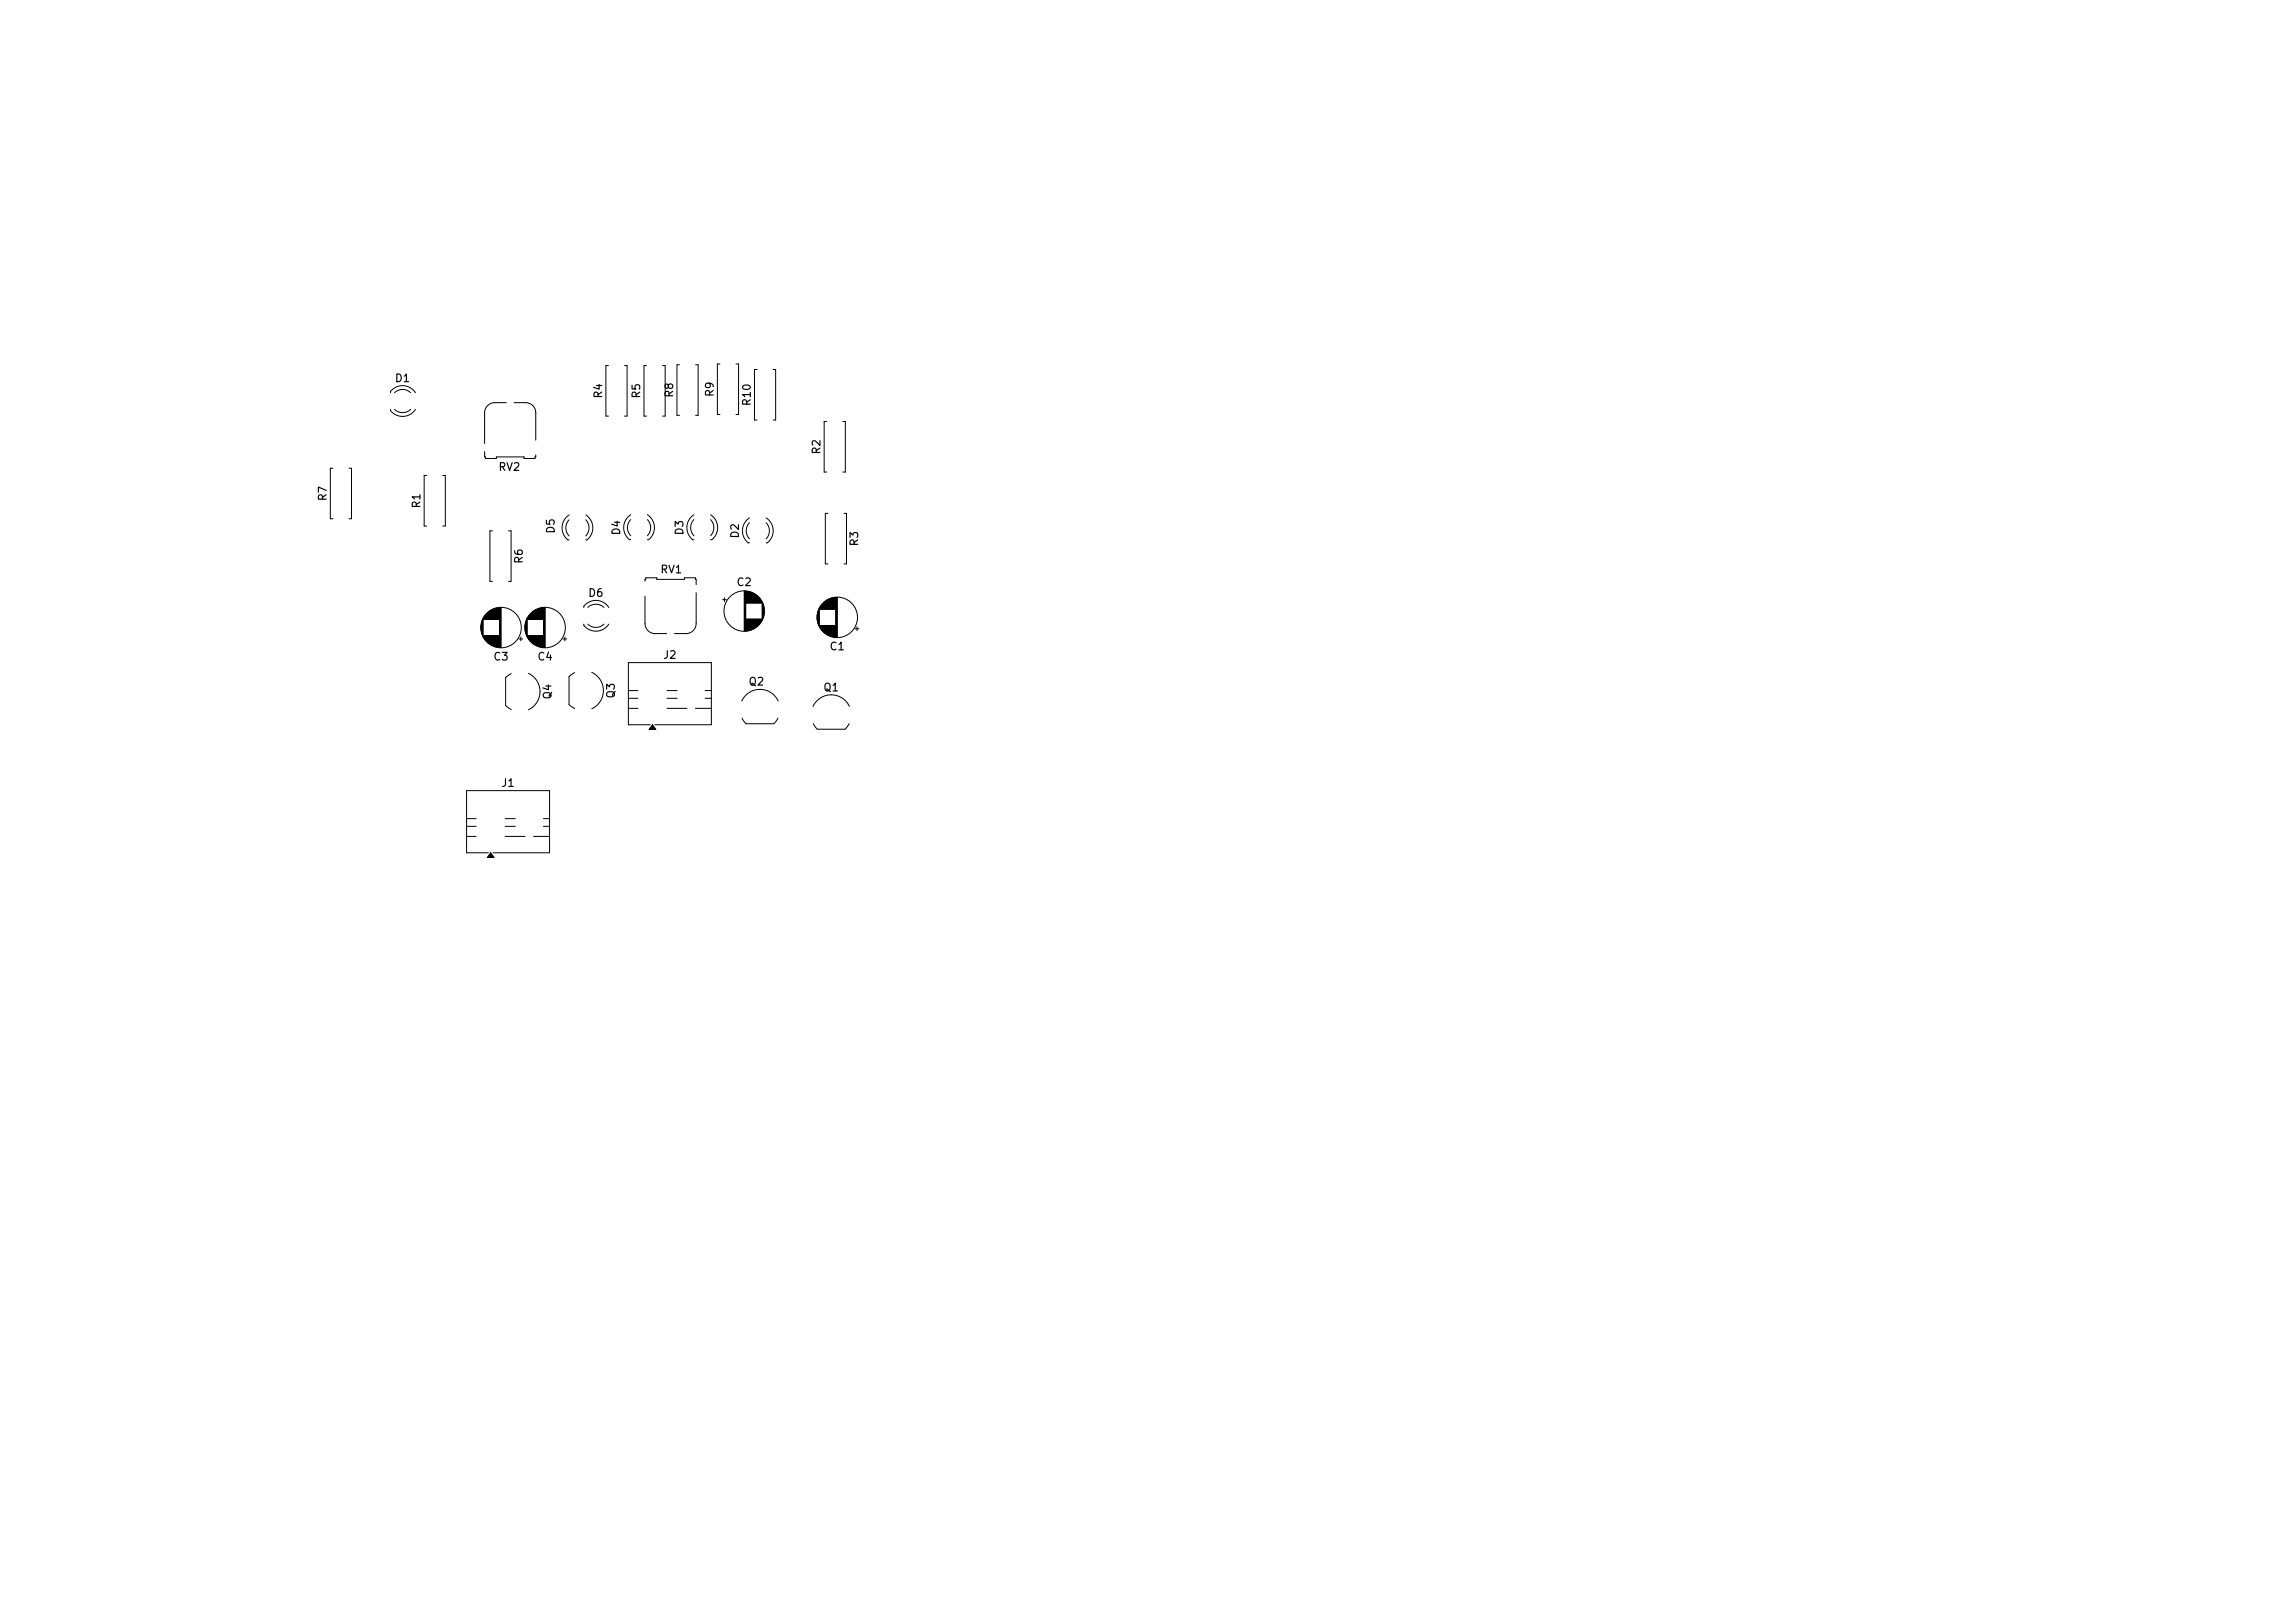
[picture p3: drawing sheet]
<svg xmlns="http://www.w3.org/2000/svg" width="297mm" height="210mm" viewBox="0 0 297 210" stroke-linecap="round" stroke-linejoin="round" font-family="sans-serif">
<defs><g id="words">
<g font-size="1">
<text x="51" y="49.7">D1</text>
<text x="78.2" y="51.6" transform="rotate(-90 78.2 51.6)">R4</text>
<text x="83.1" y="51.6" transform="rotate(-90 83.1 51.6)">R5</text>
<text x="87.4" y="51.5" transform="rotate(-90 87.4 51.5)">R8</text>
<text x="92.6" y="51.4" transform="rotate(-90 92.6 51.4)">R9</text>
<text x="97.4" y="52.6" transform="rotate(-90 97.4 52.6)">R10</text>
<text x="106.4" y="58.9" transform="rotate(-90 106.4 58.9)">R2</text>
<text x="42.5" y="64.9" transform="rotate(-90 42.5 64.9)">R7</text>
<text x="54.6" y="65.9" transform="rotate(-90 54.6 65.9)">R1</text>
<text x="64.4" y="61.2">RV2</text>
<text x="72" y="69.1" transform="rotate(-90 72 69.1)">D5</text>
<text x="80.5" y="69.4" transform="rotate(-90 80.5 69.4)">D4</text>
<text x="88.7" y="69.4" transform="rotate(-90 88.7 69.4)">D3</text>
<text x="95.9" y="69.8" transform="rotate(-90 95.9 69.8)">D2</text>
<text x="111.3" y="70.8" transform="rotate(-90 111.3 70.8)">R3</text>
<text x="67.9" y="73" transform="rotate(-90 67.9 73)">R6</text>
<text x="76" y="77.5">D6</text>
<text x="85.4" y="74.4">RV1</text>
<text x="95.2" y="76.1">C2</text>
<text x="63.8" y="85.7">C3</text>
<text x="69.5" y="85.7">C4</text>
<text x="85.7" y="85.5">J2</text>
<text x="96.8" y="88.9">Q2</text>
<text x="106.5" y="89.7">Q1</text>
<text x="107.3" y="84.4">C1</text>
<text x="71.6" y="90.6" transform="rotate(-90 71.6 90.6)">Q4</text>
<text x="79.8" y="90.5" transform="rotate(-90 79.8 90.5)">Q3</text>
<text x="64.8" y="102.1">J1</text>
</g>
</g></defs>
<g fill="none" stroke="#000" stroke-width=".13">
<path d="M50.5 53v.1a1.99 1.99 0 0 0 3.3-.1M51.1 50.8a1.5 1.5 0 0 1 2 0M51.1 53a1.5 1.5 0 0 0 2 0M53.8 50.8a1.99 1.99 0 0 0-3.3-.1v.1M62.7 58.4v.7h.1v.2h1.4v-.2h3.6v.2h1.4l.1-.4M65.5 52.1h-1.5a1.31 1.31 0 0 0-1.3 1.3v4M66.5 52.1h1.5a1.31 1.31 0 0 1 1.3 1.3v3.6M78.7 47.3h-.3v6.5h.3M80.8 47.3h.4v6.5h-.4M83.7 47.3h-.4v6.5h.4M85.7 47.3h.4v6.5h-.4M87.9 47.2h-.3v6.5h.3"/>
<path d="M90 47.2h.3v6.5h-.3M93.2 47.1h-.4v6.5h.4M95.2 47.1h.4v6.5h-.4M98 47.8h-.4v6.5h.4M100 47.8h.4v6.5h-.4M107 54.5h-.3v6.6h.3M109.1 54.5h.3v6.6h-.3M43.1 60.6h-.4v6.5h.4M45.2 60.6h.3v6.5h-.3M55.2 61.5h-.3v6.6h.3M57.3 61.5h.3v6.6h-.3M62.6 80v.2"/>
<path d="M62.6 79.9v.3M62.6 79.8v.4M62.7 79.8v.4M62.7 79.7v.5M62.8 79.7v.5M62.8 79.6v.6M62.9 79.5v.7M63 79.4v.8M63 79.3v.9M63.1 79.3v.9M63.2 79.2v1M63.3 79.1v1.1"/>
<path d="M63.4 79.1v1.1M63.4 79v1.2M63.5 79v1.2M63.6 79v1.2M63.6 78.9v1.3M63.7 78.9v1.3M63.7 68.7h-.3v6.5h.3M63.8 78.9v1.3M63.8 78.8v1.4M63.9 78.8v1.4M64 78.8v1.4M64 78.7v1.5"/>
<path d="M64.1 78.7v1.5M64.2 78.7v1.5M64.3 78.7v1.5M64.4 78.7v1.5M64.5 78.6v1.6M64.6 78.6v1.6M64.6 78.6v5.2M64.7 78.6v5.2M64.8 78.6v5.2M65.8 68.7h.3v6.5h-.3M68.3 80v.2M68.3 79.9v.3"/>
<path d="M68.3 79.8v.4M68.4 79.8v.4M68.4 79.7v.5M68.5 79.7v.5M68.5 79.6v.6M68.6 79.5v.7M68.7 79.4v.8M68.7 79.3v.9M68.8 79.3v.9M68.9 79.2v1M69 79.1v1.1M69.1 79.1v1.1"/>
<path d="M69.1 79v1.2M69.2 79v1.2M69.3 79v1.2M69.3 78.9v1.3M69.4 78.9v1.3M69.5 78.9v1.3M69.5 78.8v1.4M69.6 78.8v1.4M69.7 78.8v1.4M69.7 78.7v1.5M69.8 78.7v1.5M69.9 78.7v1.5"/>
<path d="M70 78.7v1.5M70.1 78.7v1.5M70.2 78.6v1.6M70.3 78.6v1.6M70.3 78.6v5.2M70.4 78.6v5.2M70.5 78.6v5.2M73.6 66.6a1.99 1.99 0 0 0-.1 3.3h.1M73.6 67.3a1.5 1.5 0 0 0 0 2M75.8 67.3a1.5 1.5 0 0 1 0 2M75.8 66.6a1.99 1.99 0 0 1 .2 3.3h-.2M76.1 78.6a1.5 1.5 0 0 1 2.1 0"/>
<path d="M78.8 78.6a1.99 1.99 0 0 0-3.2-.2v.2M81.6 66.6a1.99 1.99 0 0 0-.1 3.2h.1M81.6 67.2a1.5 1.5 0 0 0 0 2.1M83.5 77.1v3.6a1.31 1.31 0 0 0 1.3 1.3h1.5M83.5 75.2l.1-.4h1.4v.2h3.6v-.2h1.4v.2h.1v.7M83.8 67.2a1.5 1.5 0 0 1 0 2.1M83.8 66.6a1.99 1.99 0 0 1 .1 3.2h-.1M89.8 66.6a1.99 1.99 0 0 0-.2 3.2h.2M89.8 67.2a1.5 1.5 0 0 0 0 2.1M90.1 76.7v4a1.31 1.31 0 0 1-1.3 1.3h-1.5M92 67.2a1.5 1.5 0 0 1 0 2.1M92 66.6a1.99 1.99 0 0 1 .1 3.2h-.1"/>
<path d="M93.5 77.6h.5M93.8 77.3v.5M96.3 76.5v5.2M96.4 76.5v5.2M96.4 76.5v5.1M96.5 76.5v5.1M96.6 76.5v1.5M96.7 76.5v1.5M96.8 76.5v1.5M96.9 76.6v1.4M97 76.6v1.4M97 67a1.99 1.99 0 0 0-.2 3.2h.2"/>
<path d="M97 67.6a1.5 1.5 0 0 0 0 2.1M97.1 76.6v1.4M97.2 76.6v1.4M97.2 76.7v1.3M97.3 76.7v1.3M97.4 76.7v1.3M97.5 76.8v1.2M97.6 76.8v1.2M97.7 76.9v1.1M97.8 76.9v1.1M97.8 77v1M97.9 77v1"/>
<path d="M98 77.1v.9M98.1 77.2v.8M98.2 77.2v.8M98.2 77.3v.7M98.3 77.4v.6M98.4 77.5v.5M98.4 77.6v.4M98.5 77.6v.4M98.5 77.7v.3M98.6 77.8v.2M98.6 77.9v2.3M98.7 78v2.2"/>
<path d="M98.7 78.1v2M98.8 78.2v1.8M98.8 78.3v1.6M98.8 78.4v1.3M98.9 78.6v1M98.9 78.8v.6M99.1 67.6a1.5 1.5 0 0 1 0 2.1M99.1 67a1.99 1.99 0 0 1 .2 3.2h-.2M105.8 79.6v.6M105.8 79.4v1M105.8 79.2v1.4M105.9 79.1v1.6"/>
<path d="M105.9 79v1.8M106 78.9v2M106 78.8v2.2M106 78.7v2.4M106.1 78.6v.2M106.2 78.5v.3M106.2 78.4v.4M106.3 78.3v.5M106.4 78.2v.6M106.4 78.1v.7M106.5 78.1v.7M106.6 78v.8"/>
<path d="M106.6 77.9v.9M106.7 77.9v.9M106.8 77.8v1M106.9 77.8v1M106.9 77.7v1.1M107 77.7v1.1M107.1 77.6v1.2M107.1 66.4h-.3v6.6h.3M107.2 77.6v1.2M107.3 77.5v1.3M107.4 77.5v1.3M107.5 77.5v1.3"/>
<path d="M107.5 77.4v1.4M107.6 77.4v1.4M107.7 77.4v1.4M107.8 77.4v1.4M107.9 77.3v1.5M108 77.3v1.5M108.1 77.3v1.5M108.2 77.3v5.2M108.3 77.3v5.2M108.4 77.3v5.2M109.2 66.4h.3v6.6h-.3M62.2 80.9v.6"/>
<path d="M62.3 80.7v1M62.3 80.5v1.4M62.4 80.4v1.6M62.4 80.3v1.8M62.4 80.2v2M62.5 80.1v2.2M62.5 80v2.4M62.6 82.2v.3M62.6 82.2v.4M62.7 82.2v.4M62.7 82.2v.5M62.8 82.2v.6"/>
<path d="M62.8 82.2v.7M62.9 82.2v.7M63 82.2v.8M63 82.2v.9M63.1 82.2v.9M63.2 82.2v1M63.3 82.2v1.1M63.4 82.2v1.1M63.4 82.2v1.2M63.5 82.2v1.2M63.6 82.2v1.2M63.6 82.2v1.3"/>
<path d="M63.7 82.2v1.3M63.8 82.2v1.4M63.9 82.2v1.4M64 82.2v1.4M64 82.2v1.5M64.1 82.2v1.5M64.2 82.2v1.5M64.3 82.2v1.5M64.4 82.2v1.5M64.4 82.2v1.6M64.5 82.2v1.6M64.6 82.2v1.6"/>
<path d="M66.2 87.2l-.8 .5v3.6l.8 .5M67.1 82.7h.5M67.4 82.4v.5M67.9 80.9v.6M68 80.7v1M68 80.5v1.4M68.1 80.4v1.6M68.1 80.3v1.8M68.1 80.2v2M68.2 80.1v2.2M68.2 80v2.4M68.3 82.2v.3"/>
<path d="M68.3 82.2v.4M68.4 82.2v.4M68.4 87.1a2.6 2.6 0 0 1 1.5 2.4 2.6 2.6 0 0 1-1.5 2.3M68.4 82.2v.5M68.5 82.2v.6M68.5 82.2v.7M68.6 82.2v.7M68.7 82.2v.8M68.7 82.2v.9M68.8 82.2v.9M68.9 82.2v1M69 82.2v1.1"/>
<path d="M69.1 82.2v1.1M69.1 82.2v1.2M69.2 82.2v1.2M69.3 82.2v1.2M69.3 82.2v1.3M69.4 82.2v1.3M69.5 82.2v1.4M69.6 82.2v1.4M69.7 82.2v1.4M69.7 82.2v1.5M69.8 82.2v1.5M69.9 82.2v1.5"/>
<path d="M70 82.2v1.5M70.1 82.2v1.5M70.1 82.2v1.6M70.2 82.2v1.6M70.3 82.2v1.6M72.8 82.7h.5M73.1 82.4v.5M74.4 87l-.8 .6v3.6l.8 .5M75.6 80.8v.1a1.99 1.99 0 0 0 3.2-.1M76.1 80.8a1.5 1.5 0 0 0 2.1 0M76.6 87a2.6 2.6 0 0 1 1.5 2.4 2.6 2.6 0 0 1-1.5 2.3M81.3 89.4h1.3"/>
<path d="M81.3 90.4h1.3M81.3 91.7h1.3M84.1 93.8h-2.8v-8.1h10.8v8.1h-7.4M84.4 93.8l.5 .6h-.9zM86.3 89.4h1.3M86.3 90.4h1.3M86.3 91.7h2.6M90 91.7h2.1M91.3 89.4h.8M91.3 90.4h.8M96 90.7a2.6 2.6 0 0 1 2.3-1.5 2.6 2.6 0 0 1 2.4 1.5M96 92.9l.5 .8h3.6l.6-.8"/>
<path d="M96.6 80.1v1.5M96.7 80.1v1.5M96.8 80.1v1.5M96.9 80.1v1.5M97 80.1v1.5M97 80.1v1.4M97.1 80.1v1.4M97.2 80.1v1.4M97.3 80.1v1.4M97.4 80.1v1.3M97.5 80.1v1.3M97.6 80.1v1.2"/>
<path d="M97.7 80.1v1.2M97.7 80.1v1.1M97.8 80.1v1.1M97.9 80.1v1M98 80.1v1M98 80.1v.9M98.1 80.1v.9M98.1 80.1v.8M98.2 80.1v.8M98.2 80.1v.7M98.3 80.1v.7M98.3 80.1v.6"/>
<path d="M98.4 80.1v.6M98.4 80.1v.5M98.5 80.1v.4M98.6 80.1v.3M98.6 80.1v.2M105.2 91.4a2.6 2.6 0 0 1 2.4-1.5 2.6 2.6 0 0 1 2.3 1.5M105.2 93.6l.6 .8h3.6l.5-.8M106.1 80.9v.2M106.1 80.9v.3M106.2 80.9v.4M106.2 80.9v.5M106.3 80.9v.5"/>
<path d="M106.3 80.9v.6M106.4 80.9v.6M106.4 80.9v.7M106.5 80.9v.8M106.6 80.9v.8M106.6 80.9v.9M106.7 80.9v1M106.8 80.9v1M106.8 80.9v1.1M106.9 80.9v1.1M107 80.9v1.2M107.1 80.9v1.2"/>
<path d="M107.1 80.9v1.3M107.2 80.9v1.3M107.3 80.9v1.3M107.4 80.9v1.4M107.5 80.9v1.4M107.6 80.9v1.4M107.6 80.9v1.5M107.7 80.9v1.5M107.8 80.9v1.5M107.9 80.9v1.5M108 80.9v1.5M108.1 80.9v1.5"/>
<path d="M108.1 80.9v1.6M110.7 81.4h.5M110.9 81.1v.5M60.4 105.9h1.2M60.4 106.9h1.2M60.4 108.2h1.2M63.2 110.3h-2.8v-8h10.7v8h-7.3M63.5 110.3l.4 .7h-.8zM65.4 105.9h1.3M65.4 106.9h1.3M65.4 108.2h2.6M69 108.2h2.1"/>
<path d="M70.3 105.9h.8M70.3 106.9h.8"/>
<circle cx="96.3" cy="79.1" r="2.62"/>
<circle cx="108.4" cy="79.9" r="2.62"/>
<circle cx="64.8" cy="81.2" r="2.62"/>
<circle cx="70.5" cy="81.2" r="2.62"/>
</g>
<path d="M84.4 93.8l.5 .6h-.9zM63.5 110.3l.4 .7h-.8z" fill="#000"/>
<use href="#words"/>
</svg>
